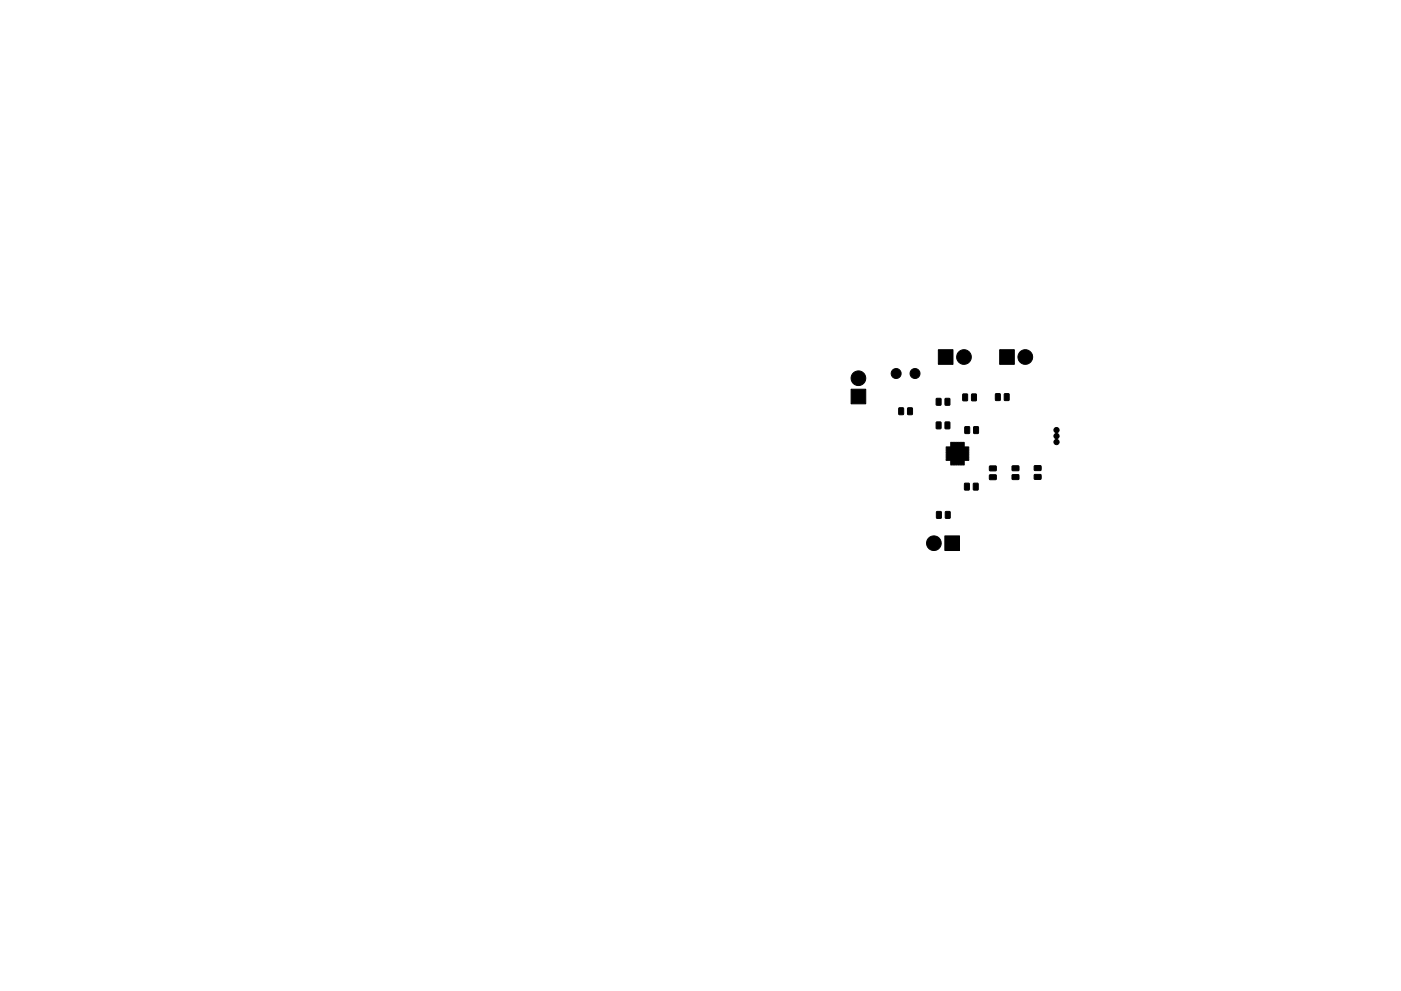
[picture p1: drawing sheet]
<svg xmlns="http://www.w3.org/2000/svg" width="297mm" height="210mm" viewBox="0 0 297 210" stroke-linecap="round" stroke-linejoin="round" font-family="sans-serif">
<g fill="#000" stroke="#000" stroke-width=".21">
<path d="M199 74.2h3.1v3.1h-3.1zM212 74.2h3.1v3.1h-3.1zM180.5 82.6h3.1v3.1h-3.1zM190.6 86.6h1l-.1 1.4-.9-.1zM192.5 86.6h.9v1.4l-1-.1zM198.5 89.6h1l-.1 1.4-.9-.1zM198.5 84.6h1l-.1 1.4-.9-.1zM200.4 89.6h1l-.1 1.4-.9-.1zM200.4 84.6h1l-.1 1.4-.9-.1zM201.6 93.9l2.8-.1 .1 1h.9v2.9h-.9l-.1 .9h-2.8l-.1-.9h-.9v-2.9h.9zM204.1 83.6l1 .1v1.3h-1zM204.6 90.6h1l-.1 1.4-.9-.1z"/>
<path d="M206 83.6l1 .1-.1 1.3h-.9zM206.5 90.6h.9v1.4l-1-.1zM209.8 98.9h1.4v.9l-1.4 .1zM211.1 83.6h1l-.1 1.4-.9-.1zM213 83.6h.9v1.4l-1-.1zM214.6 98.9l1.4-.1v1l-1.4 .1zM219.3 98.8h1.4v1h-1.4zM223.6 90.9a.59 .59 0 0 1 .9 .2 .59 .59 0 0 1-.4 .8 .68 .68 0 0 1 .4 .6 .68 .68 0 0 1-.4 .7 .59 .59 0 0 1 .4 .9 .59 .59 0 0 1-1 0 .59 .59 0 0 1 .4-.9v-.1a.68 .68 0 0 1-.4-.6 .68 .68 0 0 1 .4-.6 .69 .69 0 0 1-.3-1zM198.6 108.6h1l-.1 1.4-.9-.1zM200.3 113.7h3.1v3.1h-3.1zM200.5 108.6h.9v1.4l-1-.1zM204.5 102.6h1l-.1 1.4-.9-.1z"/>
<path d="M206.4 102.6h1l-.1 1.4-.9-.1zM209.8 100.8l1.4-.1v1l-1.4 .1zM214.6 100.7h1.4v1h-1.4zM219.3 100.7h1.4v.9l-1.4 .1z"/>
<circle cx="190" cy="79.2" r="1.06"/>
<circle cx="194" cy="79.2" r="1.06"/>
<circle cx="204.4" cy="75.8" r="1.56"/>
<circle cx="217.4" cy="75.8" r="1.56"/>
<circle cx="182" cy="80.3" r="1.56"/>
<circle cx="198" cy="115.3" r="1.56"/>
</g>
</svg>
